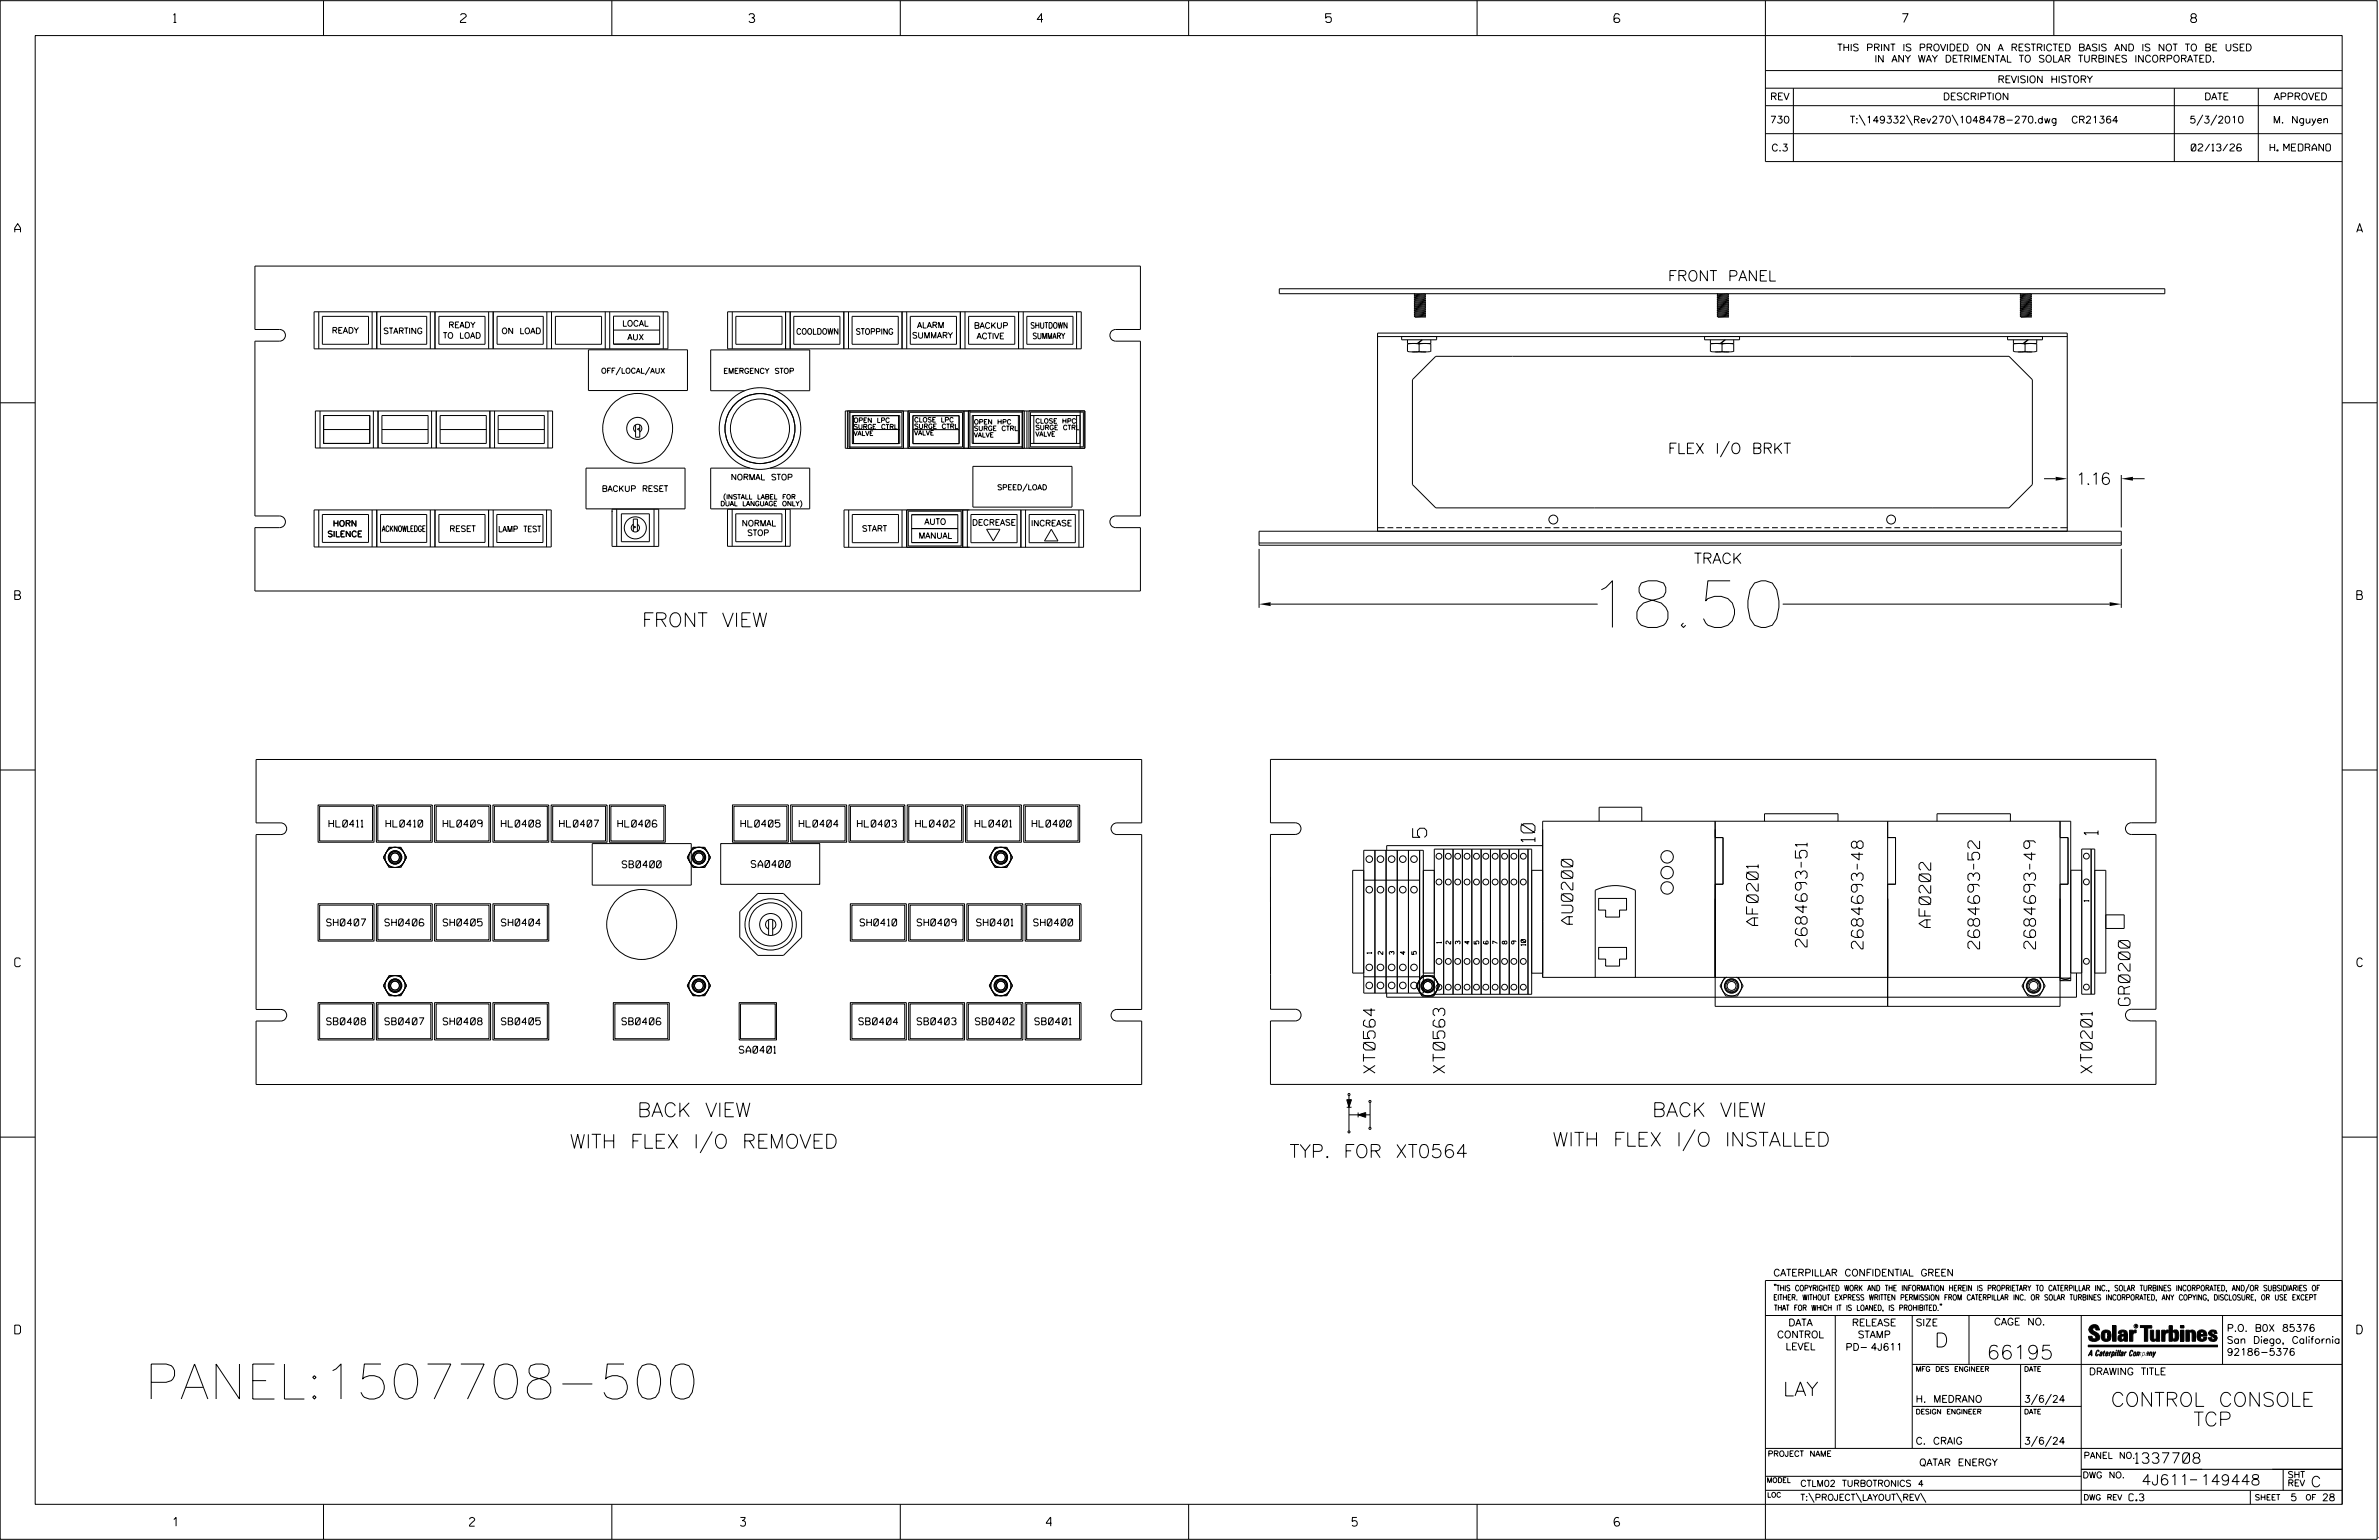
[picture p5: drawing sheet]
<svg xmlns="http://www.w3.org/2000/svg" width="864mm" height="559mm" viewBox="0 0 864 559" stroke-linecap="round" stroke-linejoin="round" font-family="sans-serif">
<defs><g id="words">
<text font-size="16.9" x="581.3" y="227.7">18.50</text>
<text font-size="12.7" x="52.5" y="507.6">PANEL:1507708-500</text>
<g font-size="5.1">
<text x="233.1" y="227.4">FRONT VIEW</text>
<text x="517.9" y="303.9" transform="rotate(-90 517.9 303.9)">5</text>
<text x="557.2" y="305.5" transform="rotate(-90 557.2 305.5)">10</text>
<text x="761.6" y="303" transform="rotate(-90 761.6 303)">1</text>
<text x="231.3" y="405.2">BACK VIEW</text>
<text x="599.7" y="405.2">BACK VIEW</text>
<text x="206.8" y="416.7">WITH FLEX I/O REMOVED</text>
<text x="563.6" y="415.9">WITH FLEX I/O INSTALLED</text>
<text x="702.3" y="488.8">D</text>
<text x="721.2" y="493.2">66195</text>
<text x="647.3" y="506.5">LAY</text>
<text x="766.3" y="510.3">CONTROL CONSOLE</text>
<text x="796.2" y="517.4">TCP</text>
</g>
<text font-size="4.8" x="468.1" y="420.1">TYP. FOR XT0564</text>
<g font-size="4.2">
<text x="754.7" y="175.8">1.16</text>
<text x="571" y="335.4" transform="rotate(-90 571 335.4)">AU0200</text>
<text x="638.3" y="335.8" transform="rotate(-90 638.3 335.8)">AF0201</text>
<text x="700.9" y="336.5" transform="rotate(-90 700.9 336.5)">AF0202</text>
<text x="656" y="343.6" transform="rotate(-90 656 343.6)">2684693-51</text>
<text x="676.3" y="344.3" transform="rotate(-90 676.3 344.3)">2684693-48</text>
<text x="718.6" y="344.3" transform="rotate(-90 718.6 344.3)">2684693-52</text>
<text x="738.9" y="344.3" transform="rotate(-90 738.9 344.3)">2684693-49</text>
<text x="773.2" y="364.9" transform="rotate(-90 773.2 364.9)">GR0200</text>
<text x="499.2" y="389.4" transform="rotate(-90 499.2 389.4)">XT0564</text>
<text x="524.5" y="389.4" transform="rotate(-90 524.5 389.4)">XT0563</text>
<text x="759.5" y="389.4" transform="rotate(-90 759.5 389.4)">XT0201</text>
</g>
<g font-size="3.8">
<text x="605.5" y="102">FRONT PANEL</text>
<text x="605.5" y="164.6">FLEX I/O BRKT</text>
<text x="614.9" y="204.5">TRACK</text>
<text x="775.1" y="531">1337708</text>
<text x="777.4" y="538.9">4J611</text>
<text x="798.8" y="538.9">149448</text>
<text x="838.8" y="539.5">C</text>
</g>
<g font-size="3.2">
<text x="63" y="8.2">1</text>
<text x="167.2" y="8.2">2</text>
<text x="271.8" y="8.2">3</text>
<text x="376.5" y="8.2">4</text>
<text x="481.2" y="8.2">5</text>
<text x="690.6" y="8.2">7</text>
<text x="795.3" y="8.2">8</text>
<text x="5.4" y="84.3">A</text>
<text x="855.5" y="84.3">A</text>
<text x="5.4" y="217.5">B</text>
<text x="855.6" y="217.5">B</text>
<text x="5.4" y="350.8">C</text>
<text x="855.6" y="350.8">C</text>
<text x="5.4" y="484">D</text>
<text x="855.6" y="484">D</text>
<text x="62.8" y="553.8">1</text>
<text x="170.4" y="553.8">2</text>
<text x="268.8" y="553.8">3</text>
<text x="379.8" y="553.8">4</text>
<text x="490.8" y="553.8">5</text>
<text x="585.9" y="553.8">6</text>
</g>
<g font-size="2.5">
<text x="666.9" y="18.5">THIS PRINT IS PROVIDED ON A RESTRICTED BASIS AND IS NOT TO BE USED</text>
<text x="680.5" y="22.6">IN ANY WAY DETRIMENTAL TO SOLAR TURBINES INCORPORATED.</text>
<text x="725.1" y="30">REVISION HISTORY</text>
<text x="642.6" y="36.3">REV</text>
<text x="705.3" y="36.3">DESCRIPTION</text>
<text x="800.2" y="36.3">DATE</text>
<text x="825.4" y="36.3">APPROVED</text>
<text x="642.5" y="44.7">730</text>
<text x="671.5" y="44.7">T:\149332\Rev270\1048478-270.dwg</text>
<text x="749.9" y="44.7">CR21364</text>
<text x="794.8" y="44.7">5/3/2010</text>
<text x="825.1" y="44.7">M. Nguyen</text>
<text x="643" y="54.8">C.3</text>
<text x="795.4" y="54.8">02/13/26</text>
<text x="824" y="54.8">H. MEDRANO</text>
<text x="119.4" y="300.1">HL0411</text>
<text x="140.1" y="300.1">HL0410</text>
<text x="160.8" y="300.1">HL0409</text>
<text x="182" y="300.1">HL0408</text>
<text x="203.1" y="300.1">HL0407</text>
<text x="224.3" y="300.1">HL0406</text>
<text x="269" y="300.1">HL0405</text>
<text x="290.1" y="300.1">HL0404</text>
<text x="311.3" y="300.1">HL0403</text>
<text x="332.4" y="300.1">HL0402</text>
<text x="354" y="300.1">HL0401</text>
<text x="374.7" y="300.1">HL0400</text>
<text x="225.9" y="314.9">SB0400</text>
<text x="272.7" y="314.8">SA0400</text>
<text x="118.6" y="336">SH0407</text>
<text x="139.7" y="336">SH0406</text>
<text x="160.8" y="336">SH0405</text>
<text x="182" y="336">SH0404</text>
<text x="312.2" y="336">SH0410</text>
<text x="332.9" y="336">SH0409</text>
<text x="354.5" y="336">SH0401</text>
<text x="375.2" y="336">SH0400</text>
<text x="118.6" y="371.9">SB0408</text>
<text x="139.7" y="371.9">SB0407</text>
<text x="160.8" y="371.9">SH0408</text>
<text x="182" y="371.9">SB0405</text>
<text x="225.7" y="371.9">SB0406</text>
<text x="311.8" y="371.9">SB0404</text>
<text x="332.9" y="371.9">SB0403</text>
<text x="354.1" y="371.9">SB0402</text>
<text x="375.6" y="371.9">SB0401</text>
<text x="268.4" y="382.2">SA0401</text>
<text x="643.8" y="463">CATERPILLAR CONFIDENTIAL GREEN</text>
<text x="645.1" y="485.5">CONTROL</text>
<text x="649.2" y="481.1">DATA</text>
<text x="672.3" y="481.1">RELEASE</text>
<text x="674.4" y="485.5">STAMP</text>
<text x="695.4" y="481.1">SIZE</text>
<text x="723.8" y="480.8">CAGE NO.</text>
<text x="808.4" y="483.1">P.O. B0X 85376</text>
<text x="648.2" y="489.8">LEVEL</text>
<text x="669.9" y="490">PD- 4J611</text>
<text x="808.4" y="487.5">San Diego, California</text>
<text x="808.4" y="491.8">92186-5376</text>
<text x="758.3" y="498.9">DRAWING TITLE</text>
<text x="695.4" y="508.9">H. MEDRANO</text>
<text x="734.8" y="508.9">3/6/24</text>
<text x="695.4" y="524.1">C. CRAIG</text>
<text x="734.8" y="524.1">3/6/24</text>
<text x="696.7" y="531.9">QATAR ENERGY</text>
<text x="772.8" y="544.6">C.3</text>
<text x="831.4" y="544.6">5</text>
<text x="842.9" y="544.6">28</text>
</g>
<g font-size="2.3">
<text x="756.4" y="529.2">PANEL NO.</text>
<text x="653.5" y="539.4">CTLM02 TURBOTRONICS 4</text>
<text x="756" y="536.3">DWG NO.</text>
<text x="830.4" y="539.3">REV</text>
<text x="830.4" y="536.2">SHT</text>
<text x="653.5" y="544.5">T:\PROJECT\LAYOUT\REV\</text>
</g>
<g font-size="2.1">
<text x="162.8" y="118.9">READY</text>
<text x="225.9" y="118.4">LOCAL</text>
<text x="332.9" y="119">ALARM</text>
<text x="353.5" y="119.2">BACKUP</text>
<text x="374.1" y="119.1">SHUTDOWN</text>
<text x="120.5" y="120.9">READY</text>
<text x="139.1" y="121.1">STARTING</text>
<text x="160.8" y="122.8">TO LOAD</text>
<text x="182.1" y="121.1">ON LOAD</text>
<text x="227.8" y="123.4">AUX</text>
<text x="289" y="121.3">COOLDOWN</text>
<text x="310.6" y="121.4">STOPPING</text>
<text x="331.1" y="122.7">SUMMARY</text>
<text x="354.6" y="123">ACTIVE</text>
<text x="374.8" y="123">SUMMARY</text>
<text x="218.4" y="178.4">BACKUP RESET</text>
<text x="265.3" y="174.2">NORMAL STOP</text>
<text x="120.8" y="191">HORN</text>
<text x="269.3" y="190.9">NORMAL</text>
<text x="335.6" y="190.3">AUTO</text>
<text x="352.9" y="190.6">DECREASE</text>
<text x="374.3" y="190.9">INCREASE</text>
<text x="118.9" y="194.8">SILENCE</text>
<text x="138.6" y="192.9">ACKNOWLEDGE</text>
<text x="163.2" y="192.9">RESET</text>
<text x="180.8" y="193">LAMP TEST</text>
<text x="271.3" y="194.4">STOP</text>
<text x="312.9" y="192.8">START</text>
<text x="333.5" y="195.4">MANUAL</text>
</g>
<g font-size="2">
<text x="643.8" y="468.4">&quot;THIS COPYRIGHTED WORK AND THE INFORMATION HEREIN IS PROPRIETARY TO CATERPILLAR INC., SOLAR TURBINES INCORPORATED, AND/OR SUBSIDIARIES OF</text>
<text x="643.8" y="471.8">EITHER. WITHOUT EXPRESS WRITTEN PERMISSION FROM CATERPILLAR INC. OR SOLAR TURBINES INCORPORATED, ANY COPYING, DISCLOSURE, OR USE EXCEPT</text>
<text x="644" y="475.6">THAT FOR WHICH IT IS LOANED, IS PROHIBITED.&quot;</text>
<text x="641.7" y="528.5">PROJECT NAME</text>
<text x="756.3" y="544.3">DWG REV</text>
<text x="818.5" y="544.3">SHEET</text>
<text x="836.9" y="544.3">OF</text>
</g>
<g font-size="1.9">
<text x="218.2" y="135.5">OFF/LOCAL/AUX</text>
<text x="262.6" y="135.5">EMERGENCY STOP</text>
<text x="362" y="177.8">SPEED/LOAD</text>
</g>
<g font-size="1.8">
<text x="695.4" y="497.6">MFG DES ENGINEER</text>
<text x="734.8" y="497.6">DATE</text>
<text x="695.4" y="513.1">DESIGN ENGINEER</text>
<text x="734.8" y="513.1">DATE</text>
<text x="641.3" y="538">MODEL</text>
<text x="641.5" y="543.3">LOC</text>
</g>
<g font-size="1.7">
<text x="309.8" y="155.7">SURGE CTRL</text>
<text x="309.8" y="153.3">OPEN LPC</text>
<text x="331.8" y="155.5">SURGE CTRL</text>
<text x="331.8" y="153.2">CLOSE LPC</text>
<text x="353.5" y="153.9">OPEN HPC</text>
<text x="375.9" y="156">SURGE CTRL</text>
<text x="375.9" y="153.6">CLOSE HPC</text>
<text x="309.8" y="158.1">VALVE</text>
<text x="331.8" y="157.9">VALVE</text>
<text x="353.5" y="158.7">VALVE</text>
<text x="353.5" y="156.3">SURGE CTRL</text>
<text x="375.9" y="158.3">VALVE</text>
<text x="261.5" y="183.6">DUAL LANGUAGE ONLY)</text>
<text x="262.5" y="181.1">(INSTALL LABEL FOR</text>
<text x="758.2" y="327.1" transform="rotate(-90 758.2 327.1)">1</text>
<text x="497.9" y="346" transform="rotate(-90 497.9 346)">1</text>
<text x="502" y="346.3" transform="rotate(-90 502 346.3)">2</text>
<text x="506" y="346.3" transform="rotate(-90 506 346.3)">3</text>
<text x="510.1" y="346.3" transform="rotate(-90 510.1 346.3)">4</text>
<text x="514.2" y="346.3" transform="rotate(-90 514.2 346.3)">5</text>
<text x="523.2" y="342.3" transform="rotate(-90 523.2 342.3)">1</text>
<text x="526.6" y="342.6" transform="rotate(-90 526.6 342.6)">2</text>
<text x="530" y="342.6" transform="rotate(-90 530 342.6)">3</text>
<text x="533.4" y="342.6" transform="rotate(-90 533.4 342.6)">4</text>
<text x="536.8" y="342.6" transform="rotate(-90 536.8 342.6)">5</text>
<text x="540.2" y="342.6" transform="rotate(-90 540.2 342.6)">6</text>
<text x="543.6" y="342.6" transform="rotate(-90 543.6 342.6)">7</text>
<text x="547" y="342.6" transform="rotate(-90 547 342.6)">8</text>
<text x="550.4" y="342.6" transform="rotate(-90 550.4 342.6)">9</text>
<text x="553.8" y="343.1" transform="rotate(-90 553.8 343.1)">10</text>
</g>
<text font-size=".9" x="775.1" y="481.7">R</text>
</g></defs>
<g fill="none" stroke="#000" stroke-width=".36">
<path d="M.1 .2h862.8v558.4h-862.8zM12.8 12.9h837.4v533h-837.4zM117.4 .2v12.7M222.1 .2v12.7M326.8 .2v12.7M431.5 .2v12.7M536.2 .2v12.7M587.9 5.5l-.5-.5h-1l-.5 1v1.7l.5 .4h1l.6-.4v-.6l-.6-.5h-1l-.5 .5M640.9 .2v58.4h209.3M745.6 .2v12.7M640.9 25.6h209.3M640.9 32h209.3"/>
<path d="M640.9 38.3h209.3M651 32v26.6M789.3 32v26.6M819.8 32v26.6M640.9 48.5h209.3M674.9 41.7l2.2 3.8M692.1 41.7l2.1 3.8M708.6 41.7l2.2 3.8M799.6 41.7l-2.1 3.8M804.7 41.7l-2.2 3.8M92.5 96.6h321.5v23h-9a2.12 2.12 0 0 0-2.1 2.1 2.12 2.12 0 0 0 2.1 2.1h9v63.4h-9a2.12 2.12 0 0 0-2.1 2.1 2.12 2.12 0 0 0 2.1 2.2h9v23h-321.5v-23h9a2.12 2.12 0 0 0 2.1-2.2 2.12 2.12 0 0 0-2.1-2.1h-9v-63.4h9a2.12 2.12 0 0 0 2.1-2.1 2.12 2.12 0 0 0-2.1-2.1h-9zM114 113.1h128.5v13.5h-128.5z"/>
<path d="M115.7 113.1v13.5M117 114.8h16.8v10.1h-16.8zM135.1 113.1v13.5M136.8 113.1v13.5M138.1 114.8h16.8v10.1h-16.8zM156.2 113.1v13.5M157.9 113.1v13.5M159.3 114.8h16.8v10.1h-16.8zM177.4 113.1v13.5M179 113.1v13.5M180.4 114.8h16.8v10.1h-16.8zM198.5 113.1v13.5"/>
<path d="M200.2 113.1v13.5M201.6 114.8h16.8v10.1h-16.8zM219.7 113.1v13.4M221.3 113.1v13.5M222.7 114.7h16.8v10.2h-16.8zM222.7 119.8h16.8M240.8 113.1v13.4M264.1 113.1h128.4v13.5h-128.4zM265.8 113.1v13.5M267.1 114.8h16.8v10.1h-16.8zM285.2 113.1v13.5M286.8 113.1v13.5"/>
<path d="M288.1 114.8h16.8v10.1h-16.8zM306.3 113.1v13.5M308 113.1v13.5M309.3 114.8h16.8v10.1h-16.8zM327.4 113.1v13.5M329.1 113.1v13.5M330.4 114.8h16.8v10.1h-16.8zM348.6 113.1v13.5M350.3 113.1v13.5M351.6 114.8h16.8v10.1h-16.8zM369.7 113.1v13.5M371.4 113.1v13.5"/>
<path d="M372.7 114.8h16.8v10.1h-16.8zM390.8 113.1v13.5M464.4 104.8h321.4v1.8h-321.4zM513.3 106.6l.4 .4M513.3 107.3l.4 .3M513.3 108l.4 .3M513.3 108.7l.4 .3M513.3 109.3l.4 .4M513.3 110l.4 .3M513.3 110.7l.4 .3M513.3 112l.4 .4M513.3 112.7l.4 .3"/>
<path d="M513.3 113.3l.4 .4M513.3 114.1l.4 .3M513.3 111.3l.4 .4M513.3 114.7l.4 .3 3.5-.3M513.4 106.6h-.1M513.7 106.6h-.4M513.7 107l-.4 .3M513.7 107.6l-.4 .4M513.7 108.3l-.4 .4M513.7 109l-.4 .3M513.7 109.7l-.4 .3M513.7 110.3l-.4 .4"/>
<path d="M513.7 111l-.4 .3M513.7 111.7l-.4 .3M513.7 112.4l-.4 .3M513.7 113l-.4 .3M513.7 113.7l-.4 .4M513.7 114.4l-.4 .3M517.2 106.6l.4 .4M517.2 107.3l.4 .3M517.2 108l.4 .3M517.2 108.7l.4 .3M517.2 109.3l.4 .4M517.2 110l.4 .3"/>
<path d="M517.2 110.7l.4 .3M517.2 112l.4 .4M517.2 112.7l.4 .3M517.2 113.3l.4 .4M517.2 114.1l.4 .3M517.2 111.3l.4 .4M517.2 114.7l.4 .3h-3.9M517.2 108.7l-3.5 .3M517.2 108l-3.5 .3M517.2 107.3l-3.5 .3M517.2 106.6l-3.5 .4M517.2 110l-3.5 .3"/>
<path d="M517.2 110.7l-3.5 .3M517.2 109.3l-3.5 .4M517.2 112l-3.5 .4M517.2 112.7l-3.5 .3M517.2 113.3l-3.5 .4M517.2 114.1l-3.5 .3M517.2 111.3l-3.5 .4M517.2 106.6h.1M517.6 108.3l-4.3 .4M517.6 107.6l-4.3 .4M517.6 107l-4.3 .3M517.6 109.7l-4.3 .3"/>
<path d="M517.6 111l-4.3 .3M517.6 110.3l-4.3 .4M517.6 109l-4.3 .3M517.6 111.7l-4.3 .3M517.6 112.4l-4.3 .3M517.6 113l-4.3 .3M517.6 113.7l-4.3 .4M517.6 114.4l-4.3 .3M517.6 114.4l-.4 .3M517.6 107l-.4 .3M517.6 107.6l-.4 .4M517.6 108.3l-.4 .4"/>
<path d="M517.6 109l-.4 .3M517.6 109.7l-.4 .3M517.6 110.3l-.4 .4M517.6 111l-.4 .3M517.6 111.7l-.4 .3M517.6 112.4l-.4 .3M517.6 113l-.4 .3M517.6 113.7l-.4 .4M623.3 106.6l.4 .4M623.3 107.3l.4 .3M623.3 108l.4 .3M623.3 108.7l.4 .3"/>
<path d="M623.3 109.3l.4 .4M623.3 110l.4 .3M623.3 110.7l.4 .3M623.3 112l.4 .4M623.3 112.7l.4 .3M623.3 113.3l.4 .4M623.3 114.1l.4 .3M623.3 111.3l.4 .4M623.3 114.7l.4 .3M623.3 106.6h.1M623.7 107l-.4 .3M623.7 107.6l-.4 .4"/>
<path d="M623.7 108.3l-.4 .4M623.7 109l-.4 .3M623.7 109.7l-.4 .3M623.7 110.3l-.4 .4M623.7 111l-.4 .3M623.7 111.7l-.4 .3M623.7 112.4l-.4 .3M623.7 113l-.4 .3M623.7 113.7l-.4 .4M623.7 114.4l-.4 .3M623.7 106.6h-.4M627.2 106.6l.4 .4"/>
<path d="M627.2 107.3l.4 .3M627.2 108l.4 .3M627.2 108.7l.4 .3M627.2 109.3l.4 .4M627.2 110l.4 .3M627.2 110.7l.4 .3M627.2 112l.4 .4M627.2 112.7l.4 .3M627.2 113.3l.4 .4M627.2 114.1l.4 .3M627.2 111.3l.4 .4M627.2 114.7l.4 .3h-4"/>
<path d="M627.2 109.3l-3.5 .4M627.2 108.7l-3.5 .3M627.2 108l-3.5 .3M627.2 107.3l-3.5 .3M627.2 106.6l-3.5 .4M627.2 110l-3.5 .3M627.2 110.7l-3.5 .3M627.2 112l-3.5 .4M627.2 112.7l-3.5 .3M627.2 113.3l-3.5 .4M627.2 114.1l-3.5 .3M627.2 114.7l-3.5 .3"/>
<path d="M627.2 111.3l-3.5 .4M627.2 106.6h.1M627.6 109l-4.3 .3M627.6 108.3l-4.3 .4M627.6 107.6l-4.3 .4M627.6 107l-4.3 .3M627.6 109.7l-4.3 .3M627.6 111l-4.3 .3M627.6 110.3l-4.3 .4M627.6 111.7l-4.3 .3M627.6 112.4l-4.3 .3M627.6 113l-4.3 .3"/>
<path d="M627.6 113.7l-4.3 .4M627.6 114.4l-4.3 .3M627.6 114.4l-.4 .3M627.6 107l-.4 .3M627.6 107.6l-.4 .4M627.6 108.3l-.4 .4M627.6 109l-.4 .3M627.6 109.7l-.4 .3M627.6 110.3l-.4 .4M627.6 111l-.4 .3M627.6 111.7l-.4 .3M627.6 112.4l-.4 .3"/>
<path d="M627.6 113l-.4 .3M627.6 113.7l-.4 .4M733.3 113.3l.4 .4M733.3 114.1l.4 .3M733.3 112l.4 .4M733.3 112.7l.4 .3M733.3 111.3l.4 .4M733.3 106.6l.4 .4M733.3 107.3l.4 .3M733.3 108l.4 .3M733.3 108.7l.4 .3M733.3 109.3l.4 .4"/>
<path d="M733.3 110l.4 .3M733.3 110.7l.4 .3M733.3 114.7l.4 .3M733.3 106.6h.1M733.7 106.6h-.4M733.7 113.7l-.4 .4M733.7 114.4l-.4 .3M733.7 111.7l-.4 .3M733.7 112.4l-.4 .3M733.7 113l-.4 .3M733.7 107l-.4 .3M733.7 107.6l-.4 .4"/>
<path d="M733.7 108.3l-.4 .4M733.7 109l-.4 .3M733.7 109.7l-.4 .3M733.7 110.3l-.4 .4M733.7 111l-.4 .3M737.1 108.7l-3.4 .3M737.1 108l-3.4 .3M737.1 107.3l-3.4 .3M737.1 106.6l-3.4 .4M737.1 110l-3.4 .3M737.1 110.7l-3.4 .3M737.1 114.7l.4 .3h-3.9"/>
<path d="M737.1 112l-3.4 .4M737.1 112.7l-3.4 .3M737.1 113.3l-3.4 .4M737.1 114.1l-3.4 .3M737.1 114.7l-3.4 .3M737.1 111.3l-3.4 .4M737.1 109.3l-3.4 .4M737.1 114.1l.4 .3M737.1 112l.4 .4M737.1 112.7l.4 .3M737.1 113.3l.4 .4M737.1 111.3l.4 .4"/>
<path d="M737.1 106.6l.4 .4M737.1 107.3l.4 .3M737.1 108l.4 .3M737.1 108.7l.4 .3M737.1 109.3l.4 .4M737.1 110l.4 .3M737.1 110.7l.4 .3M737.2 106.6h-.1M737.5 111.7l-.4 .3M737.5 112.4l-.4 .3M737.5 113l-.4 .3M737.5 113.7l-.4 .4"/>
<path d="M737.5 107l-.4 .3M737.5 107.6l-.4 .4M737.5 108.3l-.4 .4M737.5 109l-.4 .3M737.5 109.7l-.4 .3M737.5 110.3l-.4 .4M737.5 111l-.4 .3M737.5 109l-4.2 .3M737.5 108.3l-4.2 .4M737.5 107.6l-4.2 .4M737.5 107l-4.2 .3M737.5 109.7l-4.2 .3"/>
<path d="M737.5 114.4l-.4 .3M737.5 111.7l-4.2 .3M737.5 112.4l-4.2 .3M737.5 113l-4.2 .3M737.5 113.7l-4.2 .4M737.5 114.4l-4.2 .3M737.5 111l-4.2 .3M737.5 110.3l-4.2 .4M213.6 126.9h36v14.8h-36zM225.2 133.2l-1.6 2.9M235.9 133.2l-1.7 2.9M500.1 122.1h250.3"/>
<path d="M508.8 122.1h12.7v1.2h-12.7zM510.9 124.8l.1 2.7 2 .2 2.2-.3M510.9 123.3v1.3h8.5v-1.3M511 124.8l2.3-.2 1.9 .3M511 124.8l-.1 .1M512.7 127.7h4.9M512.7 137.8l8.5-8.5h208.1l8.5 8.5v38l-8.5 8.5h-208.1l-8.5-8.5zM515.2 127.4l2.1 .3 2.1-.3M515.2 127.4h.1M515.2 124.8v2.7M515.2 124.8l2.1-.2 2.1 .2M515.2 124.8v.1"/>
<path d="M516.1 123.3l-1.6 1.3M516.4 123.3l-1.7 1.3M519.4 124.8v.1M519.4 127.4h.1M519.4 124.8v2.7M618.8 122.1h12.7v1.2h-12.7zM620.9 124.8v2.7l2.1 .2 2.1-.3M620.9 123.3v1.3h8.5v-1.3M621 124.8l-.1 .1M621 124.8l2-.2 2.1 .2M622.7 127.7h4.9M625.1 124.8l.1 .1"/>
<path d="M625.1 127.4l2.1 .3 2.2-.3M625.1 127.4h.1M625.1 124.9h.1M625.1 124.8v2.7M625.2 124.9h-.1M625.2 124.8l2-.2 2.2 .3v2.6M626.1 123.3l-1.6 1.3M626.4 123.3l-1.7 1.3M629.4 127.4h.1M728.8 122.1h12.6v1.2h-12.6zM730.8 127.4l2.2 .3 2.1-.3M730.9 123.3v1.3h8.5v-1.3"/>
<path d="M730.9 124.8v2.7M730.9 124.8l-.1 .1M730.9 124.8l2.1-.2 2.1 .2M732.6 127.7h5M735.1 124.9l2.1-.3 2.1 .3 .1 2.6M735.1 127.4l2.1 .3 2.2-.3M735.1 124.8v.1M735.1 127.4h.1M735.1 124.8v2.7M736.1 123.3l-1.7 1.3M736.3 123.3l-1.6 1.3M739.4 127.4h.1"/>
<path d="M.1 146.2h12.7M114.5 149.1h86.1v13.5h-86.1zM116.2 149.1v13.5M117.5 150.8h16.7v10.1h-16.7zM117.5 155.9h16.7M135.5 149.1v13.5M137.2 149.1v13.5M138.6 150.8h16.8v10.1h-16.8zM138.6 155.9h16.8M156.7 149.1v13.5M158.4 149.1v13.5M159.8 150.8h16.7v10.1h-16.7z"/>
<path d="M159.8 155.9h16.7M177.8 149.1v13.5M179.5 149.1v13.5M180.8 150.8h16.8v10.1h-16.8zM180.8 155.9h16.8M198.9 149.1v13.5M230.7 156.7a1.51 1.51 0 0 1-.3-2.2 1.51 1.51 0 0 1 2.3 0 1.51 1.51 0 0 1-.5 2.3M232.2 154.1v4.5h-1.5v-4.4M232.2 155.3l-.8 .5 .8 .4M270.3 141.8h-12.3v-14.8h35.9v14.8h-12.5M306.8 149.1h87v13.5l-87 .1zM307.6 149.1v13.6"/>
<path d="M308.2 149.6h19.2v12.6h-19.2zM308.5 149.1v13.6M309.4 150.8h16.8v10.2h-16.8zM309.8 150.8h16.8v10.1h-16.8zM309.8 155.9h16.8M327.9 149.1v13.6M329.6 149.1v13.6M330.2 149.6h19.2v12.6h-19.2zM331.4 150.8h16.8v10.2h-16.8zM331.4 155.9h16.8M349.9 149.1v13.6M351.5 149.1v13.5"/>
<path d="M351.6 149.1v13.6M352.1 149.5h19.2v12.6h-19.2zM352.9 150.8h16.8v10.1h-16.8zM353.3 150.8h16.8v10.1h-16.8zM371.1 149.1v13.6M371.8 149.1v13.5M372.8 149.1v13.6M373.5 149.1v13.5M374.1 149.5h19.2v12.6h-19.2zM374.1 150.8h16.7v10.1h-16.7M375.3 150.8h16.7v10.1h-16.7zM392.1 149.1v13.6"/>
<path d="M850.2 146.2h12.7M212.7 169.9h36v14.7h-36zM263.4 179.1a1.74 1.74 0 0 0 0 2.6M272.2 169.9h-14.2v14.7h35.9v-14.7h-14.4M353.2 169.2h35.9v14.8h-35.9zM372.9 175.5l-1.6 2.9M627.8 160.1l-3.3 5.8M742 173.7h4.2M770 172.4v19M774.3 173.7h4.2M114 185h86.1v13.5h-86.1zM115.7 185v13.5"/>
<path d="M117 186.7h16.8v10.1h-16.8zM135.1 185v13.5M136.8 185v13.5M138.1 186.7h16.8v10.1h-16.8zM156.2 185v13.5M157.9 185v13.5M159.3 186.7h16.8v10.1h-16.8zM177.3 185v13.5M177.4 185v13.5M179 185v13.5M180.3 186.7h16.8v10.1h-16.8zM198.4 185v13.5"/>
<path d="M222.1 185.6h.1M222.2 184.7h16.9v13.6h-16.9zM223.9 184.7v13.6M225.6 186.4h10.1v10.2h-10.1zM229.9 190.9l.9 .3-.9 .5M229.9 190.2a1.5 1.5 0 0 0-.5 2.3 1.5 1.5 0 0 0 2.3 0 1.5 1.5 0 0 0-.3-2.2M231.4 192.8v-4.5h-1.5v4.6M237.4 184.7v13.6M264.1 184.8h22.7v13.4h-22.7zM265.8 184.8v13.4M267.1 186.4h16.7v10.2h-16.7zM285.2 184.8v13.4"/>
<path d="M290.5 181.6a1.74 1.74 0 0 1 0 2.5M306.4 185h86.9v13.6h-86.9zM308.1 185v13.6M309.4 186.7h16.7v10.2h-16.7zM327.4 185v13.6M329.1 185v13.6M329.7 185.5h19.2v12.6h-19.2zM330.9 186.8h16.8v10.1h-16.8zM330.9 191.8h16.8M349.5 185v13.6M351.2 185v13.6M352.5 186.7h16.7v10.2h-16.7z"/>
<path d="M358.1 192.1h4.9l-2.4 4.2zM370.6 185v13.6M372.3 185v13.6M373.6 186.7h16.7v10.2h-16.7zM381.6 192.1l2.5 4.2h-4.9zM391.7 185v13.6M457.1 192.8h312.9v5h-312.9zM457.1 199.2v21.4M457.1 197h312.9M500.1 191.5h2.5M500.1 192.8v-71.9h250.3v71.9M503.7 191.5h2.1"/>
<path d="M506.8 191.5h2.2M510 191.5h2.1M513.2 191.5h2.1M516.4 191.5h2.1M519.5 191.5h2.2M522.7 191.5h2.1M525.9 191.5h2.1M529.1 191.5h2.1M532.2 191.5h2.1M535.4 191.5h2.1M538.6 191.5h2.1M541.7 191.5h2.1"/>
<path d="M544.9 191.5h2.1M548.1 191.5h2.1M551.3 191.5h2.1M554.4 191.5h2.1M557.6 191.5h2.1M560.8 191.5h2.1M564 191.5h2.1M567.1 191.5h2.1M570.3 191.5h2.1M573.5 191.5h2.1M576.6 191.5h2.1M579.8 191.5h2.1"/>
<path d="M583 191.5h2.1M586.1 191.5h2.2M589.3 191.5h2.1M592.5 191.5h2.1M595.7 191.5h2.1M598.8 191.5h2.2M602 191.5h2.1M605.2 191.5h2.1M608.4 191.5h2.1M611.5 191.5h2.2M614.7 191.5h2.1M617.9 191.5h2.1"/>
<path d="M621 191.5h2.1M624.2 191.5h2.1M627.4 191.5h2.1M630.6 191.5h2.1M633.7 191.5h2.1M636.9 191.5h2.1M640.1 191.5h2.1M643.3 191.5h2.1M646.4 191.5h2.1M649.6 191.5h2.1M652.8 191.5h2.1M655.9 191.5h2.1"/>
<path d="M659.1 191.5h2.1M662.3 191.5h2.1M665.4 191.5h2.2M668.6 191.5h2.1M671.8 191.5h2.1M675 191.5h2.1M678.1 191.5h2.2M681.3 191.5h2.1M684.5 191.5h2.1M687.7 191.5h2.1M690.8 191.5h2.2M694 191.5h2.1"/>
<path d="M697.2 191.5h2.1M700.3 191.5h2.2M703.5 191.5h2.1M706.7 191.5h2.1M709.9 191.5h2.1M713 191.5h2.2M716.2 191.5h2.1M719.4 191.5h2.1M722.6 191.5h2.1M725.7 191.5h2.2M728.9 191.5h2.1M732.1 191.5h2.1"/>
<path d="M735.3 191.5h2M738.4 191.5h2.1M741.6 191.5h2.1M744.7 191.5h2.2M747.9 191.5h2.6M770 199.2v21.4M461.3 219.2h118.7M647.1 219.2h118.7M.1 279.4h12.7M93 275.6h321.4v23h-9a2.12 2.12 0 0 0-2.1 2.1 2.12 2.12 0 0 0 2.1 2.1h9v63.5h-9a2.1 2.1 0 0 0-2.1 2.1 2.1 2.1 0 0 0 2.1 2.1h9v23h-321.4v-23h9a2.1 2.1 0 0 0 2.1-2.1 2.1 2.1 0 0 0-2.1-2.1h-9v-63.5h9a2.12 2.12 0 0 0 2.1-2.1 2.12 2.12 0 0 0-2.1-2.1h-9zM461.2 275.6h321.4v23h-8.9a2.12 2.12 0 0 0-2.1 2.1 2.12 2.12 0 0 0 2.1 2.1h8.9v63.4h-8.9a2.12 2.12 0 0 0-2.1 2.1 2.12 2.12 0 0 0 2.1 2.2h8.9v23h-321.4v-23h9a2.12 2.12 0 0 0 2.1-2.2 2.12 2.12 0 0 0-2.1-2.1h-9v-51.2v-12.2h8.9a2.12 2.12 0 0 0 2.2-2.1 2.12 2.12 0 0 0-2.2-2.1h-8.9zM850.2 279.4h12.7"/>
<path d="M115.5 292.1h20.3v13.5h-20.3zM116 292.6h19.2v12.6h-19.2zM136.6 292.1h20.3v13.5h-20.3zM137.2 292.6h19.2v12.6h-19.2zM157.8 292.1h20.3v13.5h-20.3zM158.3 292.6h19.2v12.6h-19.2zM178.9 292.1h20.3v13.5h-20.3zM179.5 292.6h19.2v12.6h-19.2zM200.1 292.1h20.3v13.5h-20.3zM200.6 292.6h19.2v12.6h-19.2zM221.2 292.1h20.3v13.5h-20.3zM221.8 292.6h19.2v12.6h-19.2z"/>
<path d="M265.9 292.1h20.3v13.5h-20.3zM266.4 292.6h19.2v12.6h-19.2zM287 292.1h20.3v13.5h-20.3zM287.6 292.6h19.2v12.6h-19.2zM308.2 292.1h20.3v13.5h-20.3zM308.7 292.6h19.2v12.6h-19.2zM329.3 292.1h20.3v13.5h-20.3zM329.9 292.6h19.2v12.6h-19.2zM350.5 292.1h20.3v13.5h-20.3zM351 292.6h19.2v12.6h-19.2zM371.6 292.1h20.3v13.5h-20.3zM372.2 292.6h19.2v12.6h-19.2z"/>
<path d="M580.5 298v-5.1h15.5v5.1M640.5 298v-2.7h26.7v2.7M685.2 298v67.2M703.2 298v-2.7h26.6v2.7M747.8 298v67.2h-125.2v-67.2M141.3 307.5h4.2l2.1 3.6-2.1 3.6h-4.2l-2.1-3.6zM215 306.1h35.9v15.1h-35.9zM251.6 307.5h4.2l2.1 3.6-2.1 3.6h-4.2l-2.1-3.6zM261.6 306.1h36v14.8h-36zM361.2 307.5h4.2l2.2 3.6-2.2 3.6h-4.2l-2.1-3.6zM495.1 315.8h-4.1v37.3h4.1M495.1 308.5h21.6v51.9h-21.6z"/>
<path d="M495.1 319.4h20.2M499.1 308.5v51.9M503.2 308.5v51.9M507.2 308.5v51.9M511.3 308.5v51.9M515.3 308.5v51.9M516.7 315.8h4M520.7 308.1h35.3v52.7h-35.3zM524.1 308.1v52.7M527.5 308.1v52.7M530.9 308.1v52.7M534.3 308.1v52.7"/>
<path d="M537.7 308.1v52.7M541.1 308.1v52.7M544.5 308.1v52.7M547.9 308.1v52.7M551.3 308.1v52.7M554.7 308.1v52.7M556 315.8h4M560 306.8h-56.6v1.6M622.6 303.9h2.9v17h-2.9M685.2 303.9h2.9v17h-2.9M747.8 303.9h2.9v17h-2.9M751.7 315.8h4"/>
<path d="M755.7 308.1h4.7v52.7h-4.7zM759.1 308.1v52.7M760.4 315.8h4v37.3h-4M115.5 327.9h20.3v13.6h-20.3zM116 328.4h19.2v12.6h-19.2zM136.6 327.9h20.3v13.6h-20.3zM137.2 328.4h19.2v12.6h-19.2zM157.8 327.9h20.3v13.6h-20.3zM158.3 328.4h19.2v12.6h-19.2zM178.9 327.9h20.3v13.6h-20.3zM179.5 328.4h19.2v12.6h-19.2zM279 337.2a1.88 1.88 0 0 1-.7-2.9 1.88 1.88 0 0 1 2.9 0 1.88 1.88 0 0 1-.7 2.9"/>
<path d="M279 333.7v5.7M280.5 333.7v5.7M308.7 327.9h20.3v13.6h-20.3zM309.2 328.4h19.2v12.6h-19.2zM329.8 327.9h20.3v13.6h-20.3zM330.4 328.4h19.2v12.6h-19.2zM351 327.9h20.3v13.6h-20.3zM351.5 328.4h19.2v12.6h-19.2zM372.1 327.9h20.3v13.6h-20.3zM372.7 328.4h19.2v12.6h-19.2zM580.3 326h10.1v4.2h-2.5v2.6h-5v-2.6h-2.6zM764.4 332h6.7v4.9h-6.7"/>
<path d="M141.3 354h4.2l2.1 3.6-2.1 3.7h-4.2l-2.1-3.7zM251.6 354h4.2l2.1 3.6-2.1 3.7h-4.2l-2.1-3.7zM361.2 354h4.2l2.2 3.6-2.2 3.7h-4.2l-2.1-3.7zM495.1 354.4h20.2M516.2 354.1h4.2l2.1 3.7-2.1 3.6h-4.2l-2.1-3.6zM516.7 353.1h4M556 353.1h4M579.1 354.6v-31.6a16.5 16.5 0 0 1 14.6 0v31.6M580.3 343.8h10.1v4.2h-2.5v2.6h-5v-2.6h-2.6zM626.2 354.5l-1.8 3.3 2.1 3.6h4.2l2.1-3.6-1.9-3.3M626.8 354.5a3.7 3.7 0 0 0-1 5.6 3.7 3.7 0 0 0 5.6 0 3.7 3.7 0 0 0-1.1-5.6M735.8 354.6l-1.8 3.2 2.1 3.6h4.2l2.1-3.6-1.8-3.2"/>
<path d="M736.2 354.6a3.7 3.7 0 0 0-.8 5.5 3.7 3.7 0 0 0 5.6 0 3.7 3.7 0 0 0-.8-5.5M747.8 354.6h-187.8v-56.6h191.7v57.8M747.8 354.9l3.9 .9h-3.9l3.9-.9zM751.7 353.1h4M753.8 353.1v8.7h-250.4v-1.5M115.5 363.8h20.3v13.6h-20.3zM116 364.3h19.2v12.6h-19.2zM136.6 363.8h20.3v13.6h-20.3zM137.2 364.3h19.2v12.6h-19.2zM157.8 363.8h20.3v13.6h-20.3zM158.3 364.3h19.2v12.6h-19.2zM178.9 363.8h20.3v13.6h-20.3z"/>
<path d="M179.5 364.3h19.2v12.6h-19.2zM222.6 363.8h20.4v13.6h-20.4zM223.2 364.3h19.2v12.6h-19.2zM268.3 363.8h13.6v13.6h-13.6zM268.8 364.3h12.6v12.6h-12.6zM308.7 363.8h20.3v13.6h-20.3zM309.2 364.3h19.2v12.6h-19.2zM329.8 363.8h20.3v13.6h-20.3zM330.4 364.3h19.2v12.6h-19.2zM351 363.8h20.3v13.6h-20.3zM351.5 364.3h19.2v12.6h-19.2zM372.1 363.8h20.3v13.6h-20.3z"/>
<path d="M372.7 364.3h19.2v12.6h-19.2zM488.9 399h1.7l-.9 2.8zM489.7 397.5v12.9M.1 412.6h12.7M258.6 410.6l-4.4 7.8M488.9 401.8h1.7M489.7 404.5h7.6M493 404.5l2.8-.8v1.7zM493 403.7v1.7M497.3 400v9M615.3 409.9l-4.4 7.7M850.2 412.6h12.7"/>
<path d="M640.9 477.3h209.3M644.2 466.1l-.1 .4M644.7 466.1l-.2 .4M666.2 477.3v48.3M694.2 477.3v48.3M704.4 473.3l-.1 .4M704.8 473.3l-.1 .4M714.8 477.3v17.8M755.5 477.3v68.6M806.8 477.3v17.8M816.5 466l-1.4 3.1M850.2 464.6h-209.3v94"/>
<path d="M850.2 464.8v81.1M694.2 495.1h156M733.5 495.1v30.5M758.6 481.4a2.02 2.02 0 0 1 3.1-.1l.5 1.3h-1.3l-.2-.6-.4-.2-.6 .1-.1 .4 .4 .7a2.46 2.46 0 0 1 2.2 2.9 2.83 2.83 0 0 1-3.8 .3l-.3-1.3h1.3l.2 .7 .6 .3 .5-.2 .2-.5-.4-.6-1.9-1.2-.4-.9zM759.2 491.3h-.7l.7-1.2v1.9h.2l-.1-2.1-1.3 2.1 .5-.5h.7M761.3 490l.3-.2 .4 .3-.1 .3-.3-.4-.4 .3-.3 1.6h.4l.4-.5-.3 .6-.4 .1-.3-.4zM762.6 490.6l.5-.1-.1 1.4h-.9a.74 .74 0 0 1 .9-.8l-.3 .7-.5 .1 .2-.5 .6-.2v-.5l-.7 .2zM763 483.2a2.17 2.17 0 0 1 3.1 0l.3 1.4-.3 1.5a2.17 2.17 0 0 1-3.1 0l-.3-1.5zM763.6 490.5l.4-.4 .2 .6h-.3l-.3 .9 .2 .4-.3-.1zM764.1 483.7l.5-.4 .4 .3v2.2l-.4 .2-.5-.2zM764.6 491.1l.6 .2v-.7l-.4-.1-.4 .6-.1 .8h.6M764.6 491.1l-.1 .8h.4"/>
<path d="M764.6 482.6v.8M764.8 490.7l.4 .1v.3h-.6zM765 491.5l-.1 .4zM766 490.5l-.5 1.5zM766 490.8l.4-.3-.4 .4M766.9 481h1.3v5.7h-1.3zM767 490.8l.5 .1-.3 .8-.4 .2zM767.3 490.5h-.5l-.5 2M767.3 490.5a.8 .8 0 0 1 .2 1 .8 .8 0 0 1-.9 .4l-.1 .6M767.3 490.5l-.1 .2M768.1 490.5l-.4 1.5zM768.2 489.9h.3l-.1 .2h-.2z"/>
<path d="M769 489.9l-.5 2.1zM769.7 489.9l-.6 2.1zM770.1 491.4l.5-.3-.5 .8zM770.4 491.9h.1M770.6 491.1l.1-.4-.7 .2 .1-.3 .6-.1 .2 .3-.5 1.1M770.6 491.1a.74 .74 0 0 0-.8 .8h.6M771 484.8h-.7l-.3 .6 .4 .7 .5-.3 .1-2.4h-.8l-.1 .4h-1.2a1.71 1.71 0 0 1 1.8-1.3 1.71 1.71 0 0 1 1.6 1.4v2.8h-1.1l-.1-.6M771 484.2l-1.5 .1a1.41 1.41 0 0 0 0 2.4l.5 .1 1.1-.7M771.2 486.1h-.1M771.4 490.5l.1 .3 .4-.3-.9 1.5zM771.5 490.8h.1M773 482.7h1.2v.5l.5-.5 .7-.1v1h-.6l-.5 .4-.1 2.7h-1.2z"/>
<path d="M773.3 490.3l.6-.4 .4 .2-.1 .4-.3-.4a1.28 1.28 0 0 0-.5 1.8l.6-.4-.1 .4-.8 .1zM774.7 490.8l.5-.3a.88 .88 0 0 1 .2 .9 .88 .88 0 0 1-.7 .7l-.2-.2zM774.8 490.9h.5l-.3 1h-.3l-.2-.2zM775.2 490.5l-.1 .2M776.8 481h4.3v.9h-1.5v4.8h-1.3M776.8 490.6l-.8 .2v-.3l-.4 1.5 .8-1.3v1.3l.3-1.2M779.3 491.1h.4M779.6 490.5h.3l-.3 1.4M779.6 490.7h.2l-.1 .4M779.7 491.1l-.1 .4M779.7 491.1l-.4 .2M780.1 492l.4-1.5 .1 .3 .3-.3 .3 .2-.3 1.3v-1.3l-.7 1.3"/>
<path d="M780.6 482.7h1.2v2.7l.1 .4 .4 .3 .4-.7v-2.7h1.2l.1 4h-1.3v-.5l-1.1 .6-.7-.3-.3-.7zM781.6 492.5l1-2-.8 1.3-.2-1.3-.2 2M784.7 482.7h1.2v.5l.5-.5 .7-.1v1h-.5l-.6 .4-.1 2.7h-1.2zM787.4 481h1.2v2a1.4 1.4 0 0 1 2.2 .2l.1 1.4-.4 1.9-1.5 .1-.4-.5v-1l.5 .9 .5-.3v-2.1l-.5-.4-.5 .7v2.8h-1.2zM791.5 482.7h1.3v4h-1.3zM791.5 481h1.3v.9h-1.3zM793.5 482.7h1.3v.4l.7-.5 1.1 .2 .4 .6v3.3h-1.2l-.3-3.4-.7 .2v3.2h-1.3zM794.8 483.1h.1M797.7 483.2a1.92 1.92 0 0 1 2.4-.5 1.92 1.92 0 0 1 1 2.1h-2.3v.8l.6 .5 .5-.3v-.5h1.2a1.83 1.83 0 0 1-2.1 1.4 1.83 1.83 0 0 1-1.5-2.1zM798.8 484.2v.6M799.1 483.4h.6l.2 .8h-1.1zM804.6 482.9a1.84 1.84 0 0 0-2.9 .8 3.3 3.3 0 0 0 2.2 1.9l-.5 .5-.4-.3-.1-.4h-1.2l.1 .6a1.92 1.92 0 0 0 2.9 .4"/>
<path d="M804.9 483.8h-1.2l-.2-.6-.5 .1-.1 .3 .1 .3 1.8 .9M805.1 488.1h-47.1v.6h47.1M694.2 510.3h61.3M739.6 505.8l-2.2 3.9M744.7 505.8l-2.2 3.9M640.9 525.6h209.2M640.9 535.7h114.6M739.6 521.1l-2.2 3.8M744.7 521.1l-2.2 3.8M755.5 533.2h94.7M795 537h2.6M828.8 533.2v7.6"/>
<path d="M117.4 545.9v12.7M222.1 545.9v12.7M326.8 545.9v12.7M431.5 545.9v12.7M536.2 545.9v12.7M640.9 540.8h209.3M656.6 541.7l2 3.5M673.8 541.7l1.9 3.5M688.4 541.7l2 3.5M697.2 541.7l1.9 3.5M816.9 541v4.9M863.5 558h.1"/>
<circle cx="231.5" cy="155.4" r="12.7"/>
<circle cx="231.5" cy="155.5" r="4"/>
<circle cx="275.9" cy="155.5" r="10.7"/>
<circle cx="275.9" cy="155.5" r="14.8"/>
<circle cx="275.9" cy="155.5" r="12.7"/>
<circle cx="230.6" cy="191.5" r="4"/>
<circle cx="563.9" cy="188.5" r="1.62"/>
<circle cx="686.5" cy="188.5" r="1.61"/>
<circle cx="143.4" cy="311.1" r="1.62"/>
<circle cx="143.4" cy="311.1" r="2.13"/>
<circle cx="143.4" cy="311.1" r="2.44"/>
<circle cx="143.4" cy="311.1" r="3.7"/>
<circle cx="253.7" cy="311.1" r="2.12"/>
<circle cx="253.7" cy="311.1" r="1.62"/>
<circle cx="253.7" cy="311.1" r="3.7"/>
<circle cx="253.7" cy="311.1" r="2.44"/>
<circle cx="363.3" cy="311.1" r="2.44"/>
<circle cx="363.3" cy="311.1" r="2.12"/>
<circle cx="363.3" cy="311.1" r="1.62"/>
<circle cx="363.3" cy="311.1" r="3.7"/>
<circle cx="497.1" cy="311.7" r="1.2"/>
<circle cx="501.1" cy="311.7" r="1.2"/>
<circle cx="505.2" cy="311.7" r="1.2"/>
<circle cx="509.2" cy="311.7" r="1.2"/>
<circle cx="513.3" cy="311.7" r="1.2"/>
<circle cx="522.4" cy="310.7" r="1.06"/>
<circle cx="525.7" cy="310.7" r="1.06"/>
<circle cx="529.2" cy="310.7" r="1.06"/>
<circle cx="532.6" cy="310.7" r="1.06"/>
<circle cx="536" cy="310.7" r="1.06"/>
<circle cx="539.4" cy="310.7" r="1.06"/>
<circle cx="542.8" cy="310.7" r="1.06"/>
<circle cx="546.2" cy="310.7" r="1.06"/>
<circle cx="549.6" cy="310.7" r="1.06"/>
<circle cx="553" cy="310.7" r="1.06"/>
<circle cx="605.2" cy="310.9" r="2.25"/>
<circle cx="605.2" cy="316.6" r="2.25"/>
<circle cx="757.4" cy="310.7" r="1.05"/>
<circle cx="232.9" cy="335.5" r="12.7"/>
<circle cx="279.8" cy="335.4" r="9.3"/>
<circle cx="279.8" cy="335.4" r="7.9"/>
<circle cx="279.8" cy="335.4" r="12.2"/>
<circle cx="279.8" cy="335.5" r="4"/>
<circle cx="497.1" cy="322.8" r="1.2"/>
<circle cx="501.1" cy="322.8" r="1.2"/>
<circle cx="505.2" cy="322.8" r="1.2"/>
<circle cx="509.2" cy="322.8" r="1.2"/>
<circle cx="513.3" cy="322.8" r="1.2"/>
<circle cx="522.4" cy="320" r="1.06"/>
<circle cx="525.7" cy="320" r="1.06"/>
<circle cx="529.2" cy="320" r="1.05"/>
<circle cx="532.6" cy="320" r="1.06"/>
<circle cx="536" cy="320" r="1.05"/>
<circle cx="539.4" cy="320" r="1.06"/>
<circle cx="542.8" cy="320" r="1.06"/>
<circle cx="546.2" cy="320" r="1.05"/>
<circle cx="549.6" cy="320" r="1.06"/>
<circle cx="553" cy="320" r="1.05"/>
<circle cx="605.2" cy="322.2" r="2.25"/>
<circle cx="757.4" cy="320" r="1.06"/>
<circle cx="143.4" cy="357.6" r="1.61"/>
<circle cx="143.4" cy="357.6" r="2.44"/>
<circle cx="143.4" cy="357.6" r="2.12"/>
<circle cx="143.4" cy="357.6" r="3.7"/>
<circle cx="253.7" cy="357.6" r="2.11"/>
<circle cx="253.7" cy="357.6" r="1.61"/>
<circle cx="253.7" cy="357.6" r="3.7"/>
<circle cx="253.7" cy="357.6" r="2.44"/>
<circle cx="363.3" cy="357.6" r="2.44"/>
<circle cx="363.3" cy="357.6" r="3.7"/>
<circle cx="363.3" cy="357.6" r="2.11"/>
<circle cx="363.3" cy="357.6" r="1.62"/>
<circle cx="497.1" cy="351" r="1.19"/>
<circle cx="497.1" cy="357.6" r="1.2"/>
<circle cx="501.1" cy="351" r="1.19"/>
<circle cx="501.1" cy="357.6" r="1.2"/>
<circle cx="505.2" cy="351" r="1.19"/>
<circle cx="505.2" cy="357.6" r="1.2"/>
<circle cx="509.2" cy="351" r="1.19"/>
<circle cx="509.2" cy="357.6" r="1.2"/>
<circle cx="513.3" cy="351" r="1.19"/>
<circle cx="513.3" cy="357.6" r="1.2"/>
<circle cx="518.3" cy="357.8" r="2.44"/>
<circle cx="518.3" cy="357.8" r="2.12"/>
<circle cx="518.3" cy="357.8" r="1.62"/>
<circle cx="518.3" cy="357.8" r="3.7"/>
<circle cx="522.4" cy="358.2" r="1.05"/>
<circle cx="522.4" cy="348.9" r="1.06"/>
<circle cx="525.7" cy="358.2" r="1.05"/>
<circle cx="525.7" cy="348.9" r="1.06"/>
<circle cx="529.2" cy="358.2" r="1.05"/>
<circle cx="529.2" cy="348.9" r="1.05"/>
<circle cx="532.6" cy="358.2" r="1.05"/>
<circle cx="532.6" cy="348.9" r="1.06"/>
<circle cx="536" cy="358.2" r="1.05"/>
<circle cx="536" cy="348.9" r="1.05"/>
<circle cx="539.4" cy="358.2" r="1.05"/>
<circle cx="539.4" cy="348.9" r="1.06"/>
<circle cx="542.7" cy="358.2" r="1.05"/>
<circle cx="542.8" cy="348.9" r="1.06"/>
<circle cx="546.2" cy="358.2" r="1.05"/>
<circle cx="546.2" cy="348.9" r="1.05"/>
<circle cx="549.6" cy="358.2" r="1.05"/>
<circle cx="549.6" cy="348.9" r="1.06"/>
<circle cx="553" cy="358.2" r="1.05"/>
<circle cx="553" cy="348.9" r="1.05"/>
<circle cx="628.6" cy="357.8" r="2.62"/>
<circle cx="628.6" cy="357.8" r="2.44"/>
<circle cx="628.6" cy="357.8" r="2.12"/>
<circle cx="628.6" cy="357.8" r="1.62"/>
<circle cx="738.2" cy="357.8" r="1.62"/>
<circle cx="738.2" cy="357.8" r="2.62"/>
<circle cx="738.2" cy="357.8" r="2.44"/>
<circle cx="738.2" cy="357.8" r="2.12"/>
<circle cx="757.4" cy="358.2" r="1.06"/>
<circle cx="757.4" cy="348.8" r="1.05"/>
<circle cx="489.7" cy="397.2" r=".38"/>
<circle cx="497.3" cy="399.7" r=".38"/>
<circle cx="489.7" cy="410.7" r=".38"/>
<circle cx="497.3" cy="409.4" r=".39"/>
<circle cx="775.4" cy="481.2" r=".69"/>
</g>
<g fill="#000">
<path d="M746.2 173l4.2 .7-4.2 .7zM770 173.7l4.3-.7v1.4zM457.1 219.2l4.2-.7v1.4zM765.8 218.5l4.2 .7-4.2 .7zM488.9 399h1.7l-.9 2.8zM493 404.5l2.8-.8v1.7zM768.1 490.5l-.4 1.5zM768.2 489.9h.3l-.1 .2h-.2zM769 489.9l-.5 2.1zM769.7 489.9l-.6 2.1zM791.5 481h1.3v.9h-1.3zM791.5 482.7h1.3v4h-1.3z"/>
<path d="M758 488.1h47.1v.6h-47.1z"/>
<path d="M759.2 489.9l-1.2 2.1 .5-.5h.7v.5h.2zM759.2 490.1v1.2h-.7z" fill-rule="evenodd"/>
<path d="M758.6 481.4a2.02 2.02 0 0 1 3.1-.1l.5 1.3h-1.3l-.2-.6-.4-.2-.6 .1-.1 .4 .4 .7a2.46 2.46 0 0 1 2.2 2.9 2.83 2.83 0 0 1-3.8 .3l-.3-1.3h1.3l.2 .7 .6 .3 .5-.2 .2-.5-.4-.6-1.9-1.2-.4-.9z" fill-rule="evenodd"/>
<path d="M761.3 490l.3-.2 .4 .3-.1 .3-.3-.4-.4 .3-.3 1.6h.4l.4-.5-.3 .6-.4 .1-.3-.4z" fill-rule="evenodd"/>
<path d="M762.6 490.6l.5-.1-.1 1.4h-.9a.74 .74 0 0 1 .9-.8l-.6 .3-.2 .5 .5-.1 .3-.6v-.5l-.7 .2z" fill-rule="evenodd"/>
<path d="M763.6 490.5l.4-.4 .2 .6h-.3l-.3 .9 .2 .4-.3-.1z" fill-rule="evenodd"/>
<path d="M764.8 490.5l.5 .3-.1 .5h-.6l.6-.2v-.3l-.4-.1-.3 1.2h.4l.3-.4-.6 .6-.3-.2v-.4z" fill-rule="evenodd"/>
<path d="M763 483.2a2.17 2.17 0 0 1 3.1 0l.3 1.4-.3 1.5a2.17 2.17 0 0 1-3.1 0l-.3-1.5zM764.1 483.7v2.1l.5 .2 .4-.2v-2.2l-.4-.3z" fill-rule="evenodd"/>
<path d="M766 490.5v.3l.4-.1-.4 .2-.5 1.1z" fill-rule="evenodd"/>
<path d="M766.8 490.5l-.5 2 .3-.6a.71 .71 0 0 0 .9-.5 .71 .71 0 0 0-.4-.9zM767 490.8l.5 .1-.3 .8-.4 .2z" fill-rule="evenodd"/>
<path d="M766.9 481h1.3v5.7h-1.3z" fill-rule="evenodd"/>
<path d="M770.1 490.6l.6-.1 .2 .3-.4 1.2-.5 .1-.2-.5 .3-.5h.5l-.7 .5v.3l.4-.1 .4-.9-.5-.2-.2 .2z" fill-rule="evenodd"/>
<path d="M769.4 482.8l-.5 1h1.2l.1-.4h.8v.8l-1.5 .1a1.41 1.41 0 0 0 0 2.4l.5 .1 1.1-.7 .1 .6h1.1v-2.8a1.79 1.79 0 0 0-2.4-1.2zM770.3 484.8h.7l-.1 1-.5 .3-.4-.7z" fill-rule="evenodd"/>
<path d="M771.4 490.5l.1 .3 .4-.3-.9 1.5z" fill-rule="evenodd"/>
<path d="M773 482.7h1.2v.5l.5-.5 .7-.1v1h-.6l-.5 .4-.1 2.7h-1.2z" fill-rule="evenodd"/>
<path d="M773.3 490.3l.6-.4 .4 .2-.1 .4-.3-.4a1.28 1.28 0 0 0-.5 1.8l.6-.4-.3 .5h-.6z" fill-rule="evenodd"/>
<path d="M774.7 490.8l-.2 1.1h.7a.96 .96 0 0 0 0-1.4zM774.8 490.9h.5l-.1 .6-.5 .4-.2-.2z" fill-rule="evenodd"/>
<path d="M776 490.5v.3l.4-.3 .2 .3 .7-.2-.3 1.4v-1.3l-.6 1.3v-1.3l-.8 1.3z" fill-rule="evenodd"/>
<path d="M776.8 481h4.3v.9h-1.5v4.8h-1.3v-4.8h-1.5z" fill-rule="evenodd"/>
<path d="M777.9 490.5l-.5 2 .3-.6a.71 .71 0 0 0 .9-.5 .71 .71 0 0 0-.4-.9zM778.1 490.8l.3-.1 .1 .4-.5 .8-.2-.5z" fill-rule="evenodd"/>
<path d="M779.3 490.6l.6-.1-.3 1.5-.7-.1a.67 .67 0 0 1 .8-.8l-.6 .3-.1 .5 .4-.1 .4-.9-.4-.2-.3 .2z" fill-rule="evenodd"/>
<path d="M780.5 490.5l.1 .3 .3-.3 .3 .2-.3 1.3v-1.3l-.8 1.3z" fill-rule="evenodd"/>
<path d="M780.6 482.7h1.2v2.7l.1 .4 .4 .3 .4-.7v-2.7h1.2l.1 4h-1.3v-.5l-1.1 .6-.7-.3-.3-.7z" fill-rule="evenodd"/>
<path d="M781.6 490.5l.2 1.3 .8-1.3-1.2 2z" fill-rule="evenodd"/>
<path d="M784.7 482.7h1.2v.5l.5-.5 .7-.1v1h-.5l-.6 .4-.1 2.7h-1.2z" fill-rule="evenodd"/>
<path d="M787.4 481h1.2v2a1.4 1.4 0 0 1 2.2 .2l.1 1.4-.4 1.9-1.5 .1-.4-.5v-1l.5 .9 .5-.3v-2.1l-.5-.4-.5 .7v2.8h-1.2z" fill-rule="evenodd"/>
<path d="M793.5 482.7h1.3v.4a1.29 1.29 0 0 1 2.2 .3v3.3h-1.2l-.3-3.4-.7 .2v3.2h-1.3z" fill-rule="evenodd"/>
<path d="M797.7 483.2a1.92 1.92 0 0 1 2.4-.5 1.92 1.92 0 0 1 1 2.1h-2.3v.8l.6 .5 .5-.3v-.5h1.2a1.83 1.83 0 0 1-2.1 1.4 1.83 1.83 0 0 1-1.5-2.1zM799.1 483.4l-.3 .8h1.1l-.2-.8z" fill-rule="evenodd"/>
<path d="M801.9 483.2a1.94 1.94 0 0 1 3 .1v.5h-1.2l-.2-.6-.5 .1-.1 .3 .1 .3 1.8 .9a1.2 1.2 0 0 1 .1 1.3 1.2 1.2 0 0 1-1.2 .7l-1.6-.4-.4-1h1.2l.1 .4 .4 .3 .5-.5a3.3 3.3 0 0 1-2.2-1.9z" fill-rule="evenodd"/>
<circle cx="761.4" cy="492" r=".07"/>
<circle cx="762.2" cy="485.1" r=".07"/>
<circle cx="769.3" cy="492" r=".07"/>
<circle cx="773.1" cy="486.7" r=".07"/>
<circle cx="791.5" cy="486.7" r=".07"/>
<circle cx="791.5" cy="481" r=".07"/>
<circle cx="794.8" cy="486.7" r=".07"/>
</g>
<use href="#words"/>
</svg>
